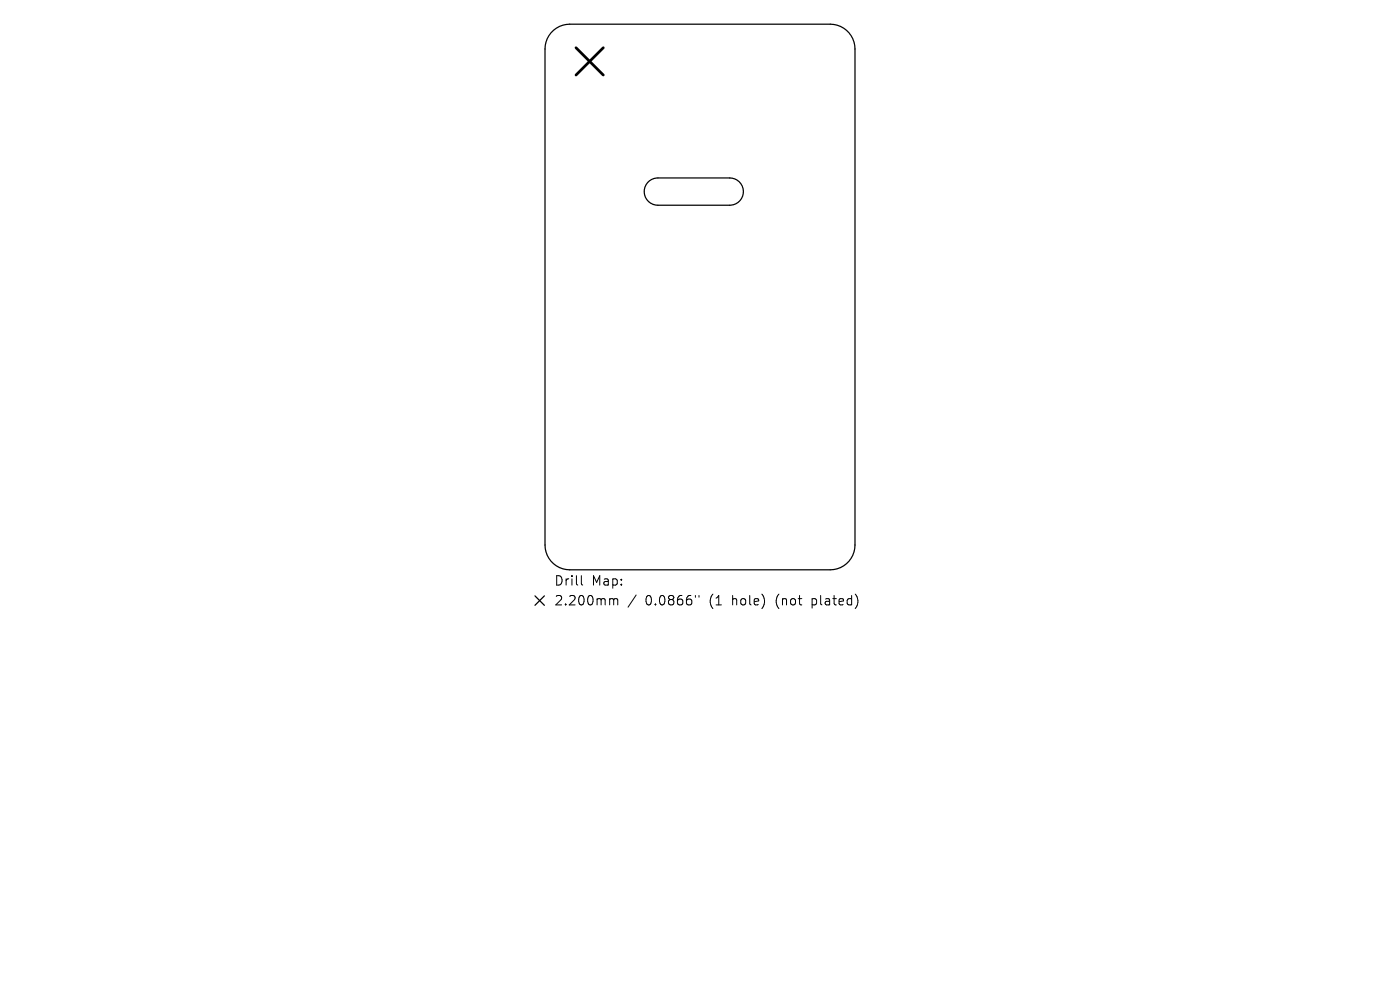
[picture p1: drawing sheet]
<svg xmlns="http://www.w3.org/2000/svg" width="297mm" height="210mm" viewBox="0 0 297 210" stroke-linecap="round" stroke-linejoin="round" font-family="sans-serif">
<defs><g id="words">
<g font-size="2.8">
<text x="117.5" y="124.5">Drill</text>
<text x="125.5" y="124.5">Map:</text>
<text x="117.5" y="128.7">2.200mm</text>
<text x="136.9" y="128.7">0.0866&quot;</text>
<text x="150.7" y="128.7">(1</text>
<text x="155.6" y="128.7">hole)</text>
<text x="165.1" y="128.7">(not</text>
<text x="172.9" y="128.7">plated)</text>
</g>
</g></defs>
<path d="M117.4 6.4a5.3 5.3 0 0 1 3.5-1.3h55.2a5.3 5.3 0 0 1 5.3 5.3v105.2a5.3 5.3 0 0 1-5.3 5.3h-55.2a5.3 5.3 0 0 1-5.3-5.3v-105.2a5.3 5.3 0 0 1 1.8-4zM137.4 38.7a2.9 2.9 0 0 1 2.2-1h15.2a2.89 2.89 0 0 1 2.9 2.9 2.89 2.89 0 0 1-2.9 2.9h-15.2a2.89 2.89 0 0 1-2.7-1.7 2.89 2.89 0 0 1 .5-3.1zM113.5 126.4l2 2M115.5 126.4l-2 2" fill="none" stroke="#000" stroke-width=".26"/>
<path d="M122.2 10.1l5.8 5.8M128 10.1l-5.8 5.8" fill="none" stroke="#000" stroke-width=".58"/>
<path d="M123.3 122.1v1.7l.3 .3M129.6 127l.5 .1 .1 .2M130.2 127.3l.3-.3 .5 .1v1.2M130.2 127.3v1M135 126.2l-1.8 2.6M147.5 126.3v.4M148.3 126.3v.4" fill="none" stroke="#000" stroke-width=".21"/>
<use href="#words"/>
</svg>
